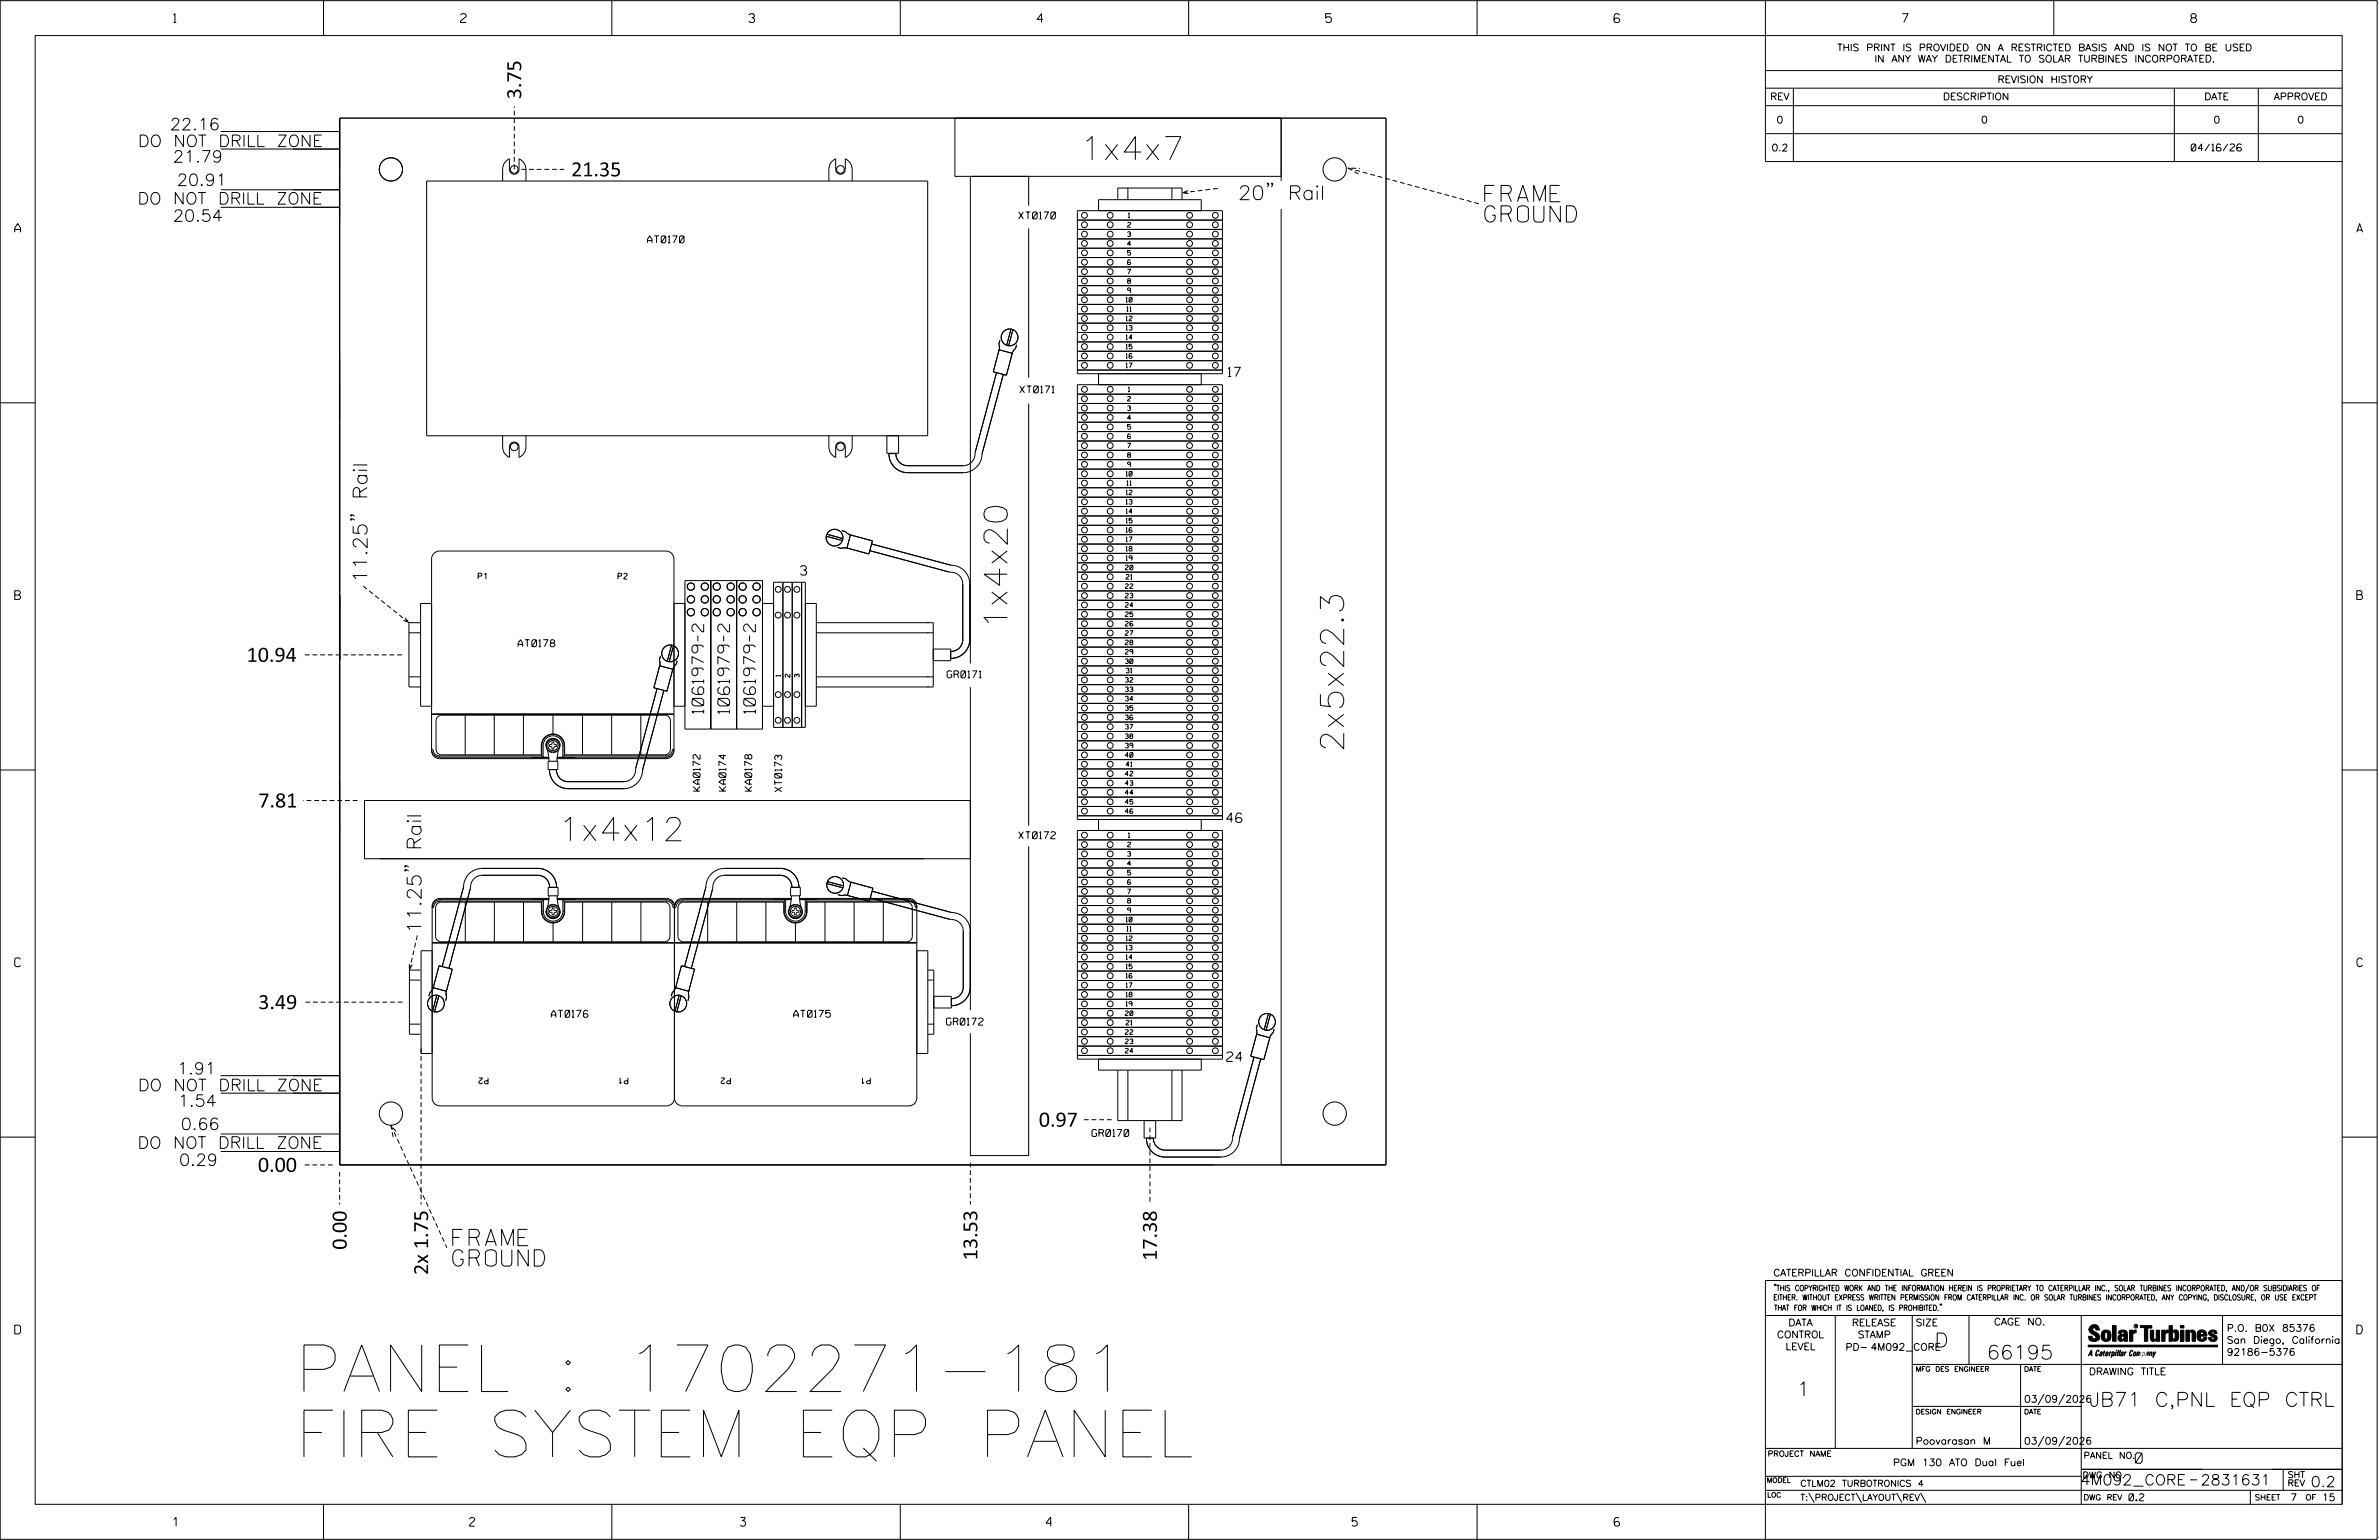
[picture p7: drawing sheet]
<svg xmlns="http://www.w3.org/2000/svg" width="864mm" height="559mm" viewBox="0 0 864 559" stroke-linecap="round" stroke-linejoin="round" font-family="sans-serif">
<defs><g id="words">
<g font-size="16.9">
<text x="107.1" y="504.9">PANEL : 1702271-181</text>
<text x="107.1" y="528.6">FIRE SYSTEM EQP PANEL</text>
</g>
<g font-size="8.5">
<text x="392" y="58">1x4x7</text>
<text x="365.7" y="228.5" transform="rotate(-90 365.7 228.5)">1x4x20</text>
<text x="487.8" y="272.9" transform="rotate(-90 487.8 272.9)">2x5x22.3</text>
<text x="202.6" y="305.1">1x4x12</text>
</g>
<g font-size="5.9">
<text x="539" y="73.2">FRAME</text>
<text x="539" y="80.6">GROUND</text>
<text x="164.4" y="452">FRAME</text>
<text x="164.4" y="459.4">GROUND</text>
</g>
<g font-size="5.1">
<text x="189.2" y="36" transform="rotate(-90 189.2 36)">3.75</text>
<text x="207.3" y="64">21.35</text>
<text x="449.4" y="72.5">20&quot; Rail</text>
<text x="133.3" y="211.5" transform="rotate(-90 133.3 211.5)">11.25&quot; Rail</text>
<text x="89.5" y="240.2">10.94</text>
<text x="93.8" y="293">7.81</text>
<text x="152.9" y="338.8" transform="rotate(-90 152.9 338.8)">11.25&quot; Rail</text>
<text x="93.7" y="366.2">3.49</text>
<text x="377.1" y="408.8">0.97</text>
<text x="93.6" y="425.2">0.00</text>
<text x="125.8" y="453.5" transform="rotate(-90 125.8 453.5)">0.00</text>
<text x="354.8" y="457.3" transform="rotate(-90 354.8 457.3)">13.53</text>
<text x="420" y="457.5" transform="rotate(-90 420 457.5)">17.38</text>
<text x="155.4" y="462.6" transform="rotate(-90 155.4 462.6)">2x 1.75</text>
<text x="702.3" y="488.8">D</text>
<text x="721.2" y="493.2">66195</text>
<text x="652.2" y="506.5">1</text>
<text x="758.5" y="510.3">JB71 C,PNL EQP CTRL</text>
</g>
<g font-size="4.2">
<text x="61.7" y="47.2">22.16</text>
<text x="50.1" y="53.2">DO NOT DRILL ZONE</text>
<text x="62.8" y="58.9">21.79</text>
<text x="64.2" y="67.3">20.91</text>
<text x="50" y="74.1">DO NOT DRILL ZONE</text>
<text x="62.8" y="80.3">20.54</text>
<text x="255.4" y="258.9" transform="rotate(-90 255.4 258.9)">1061979-2</text>
<text x="264.8" y="258.9" transform="rotate(-90 264.8 258.9)">1061979-2</text>
<text x="274.2" y="258.9" transform="rotate(-90 274.2 258.9)">1061979-2</text>
<text x="64.3" y="389.8">1.91</text>
<text x="50.1" y="395.8">DO NOT DRILL ZONE</text>
<text x="64.6" y="401.5">1.54</text>
<text x="65.6" y="409.9">0.66</text>
<text x="50" y="416.7">DO NOT DRILL ZONE</text>
<text x="65" y="422.9">0.29</text>
</g>
<g font-size="3.8">
<text x="775.1" y="531">0</text>
<text x="755.2" y="538.9">4M092_CORE</text>
<text x="798.8" y="538.9">2831631</text>
<text x="838.8" y="539.5">0.2</text>
</g>
<g font-size="3.4">
<text x="445.9" y="136.6">17</text>
<text x="290.6" y="208.7">3</text>
<text x="445.3" y="298.4">46</text>
<text x="445.3" y="385.1">24</text>
</g>
<g font-size="3.2">
<text x="63" y="8.2">1</text>
<text x="167.2" y="8.2">2</text>
<text x="271.8" y="8.2">3</text>
<text x="376.5" y="8.2">4</text>
<text x="481.2" y="8.2">5</text>
<text x="690.6" y="8.2">7</text>
<text x="795.3" y="8.2">8</text>
<text x="5.4" y="84.3">A</text>
<text x="855.5" y="84.3">A</text>
<text x="5.4" y="217.5">B</text>
<text x="855.6" y="217.5">B</text>
<text x="5.4" y="350.8">C</text>
<text x="855.6" y="350.8">C</text>
<text x="5.4" y="484">D</text>
<text x="855.6" y="484">D</text>
<text x="62.8" y="553.8">1</text>
<text x="170.4" y="553.8">2</text>
<text x="268.8" y="553.8">3</text>
<text x="379.8" y="553.8">4</text>
<text x="490.8" y="553.8">5</text>
<text x="585.9" y="553.8">6</text>
</g>
<g font-size="2.5">
<text x="666.9" y="18.5">THIS PRINT IS PROVIDED ON A RESTRICTED BASIS AND IS NOT TO BE USED</text>
<text x="680.5" y="22.6">IN ANY WAY DETRIMENTAL TO SOLAR TURBINES INCORPORATED.</text>
<text x="725.1" y="30">REVISION HISTORY</text>
<text x="642.6" y="36.3">REV</text>
<text x="705.3" y="36.3">DESCRIPTION</text>
<text x="800.2" y="36.3">DATE</text>
<text x="825.4" y="36.3">APPROVED</text>
<text x="644.9" y="44.7">0</text>
<text x="719.1" y="44.7">0</text>
<text x="803.5" y="44.7">0</text>
<text x="834" y="44.7">0</text>
<text x="643.1" y="54.8">0.2</text>
<text x="795.4" y="54.8">04/16/26</text>
<text x="369.8" y="79.4">XT0170</text>
<text x="235" y="88.1">AT0170</text>
<text x="370.2" y="142.6">XT0171</text>
<text x="188.1" y="234.7">AT0178</text>
<text x="343.8" y="245.9">GR0171</text>
<text x="254.1" y="287.1" transform="rotate(-90 254.1 287.1)">KA0172</text>
<text x="263.5" y="287.1" transform="rotate(-90 263.5 287.1)">KA0174</text>
<text x="272.9" y="287.1" transform="rotate(-90 272.9 287.1)">KA0178</text>
<text x="283.8" y="287.3" transform="rotate(-90 283.8 287.3)">XT0173</text>
<text x="369.8" y="304.3">XT0172</text>
<text x="200.1" y="369.1">AT0176</text>
<text x="288.1" y="369.1">AT0175</text>
<text x="343.6" y="372">GR0172</text>
<text x="396.4" y="412.4">GR0170</text>
<text x="643.8" y="463">CATERPILLAR CONFIDENTIAL GREEN</text>
<text x="645.1" y="485.5">CONTROL</text>
<text x="649.2" y="481.1">DATA</text>
<text x="672.3" y="481.1">RELEASE</text>
<text x="674.4" y="485.5">STAMP</text>
<text x="695.4" y="481.1">SIZE</text>
<text x="723.8" y="480.8">CAGE NO.</text>
<text x="808.4" y="483.1">P.O. B0X 85376</text>
<text x="648.2" y="489.8">LEVEL</text>
<text x="669.9" y="490">PD- 4M092_CORE</text>
<text x="808.4" y="487.5">San Diego, California</text>
<text x="808.4" y="491.8">92186-5376</text>
<text x="758.3" y="498.9">DRAWING TITLE</text>
<text x="734.8" y="508.9">03/09/2026</text>
<text x="695.4" y="524.1">Poovarasan M</text>
<text x="734.8" y="524.1">03/09/2026</text>
<text x="687.2" y="531.9">PGM 130 ATO Dual Fuel</text>
<text x="772.8" y="544.6">0.2</text>
<text x="831.4" y="544.6">7</text>
<text x="842.9" y="544.6">15</text>
</g>
<g font-size="2.3">
<text x="756.4" y="529.2">PANEL NO.</text>
<text x="653.5" y="539.4">CTLM02 TURBOTRONICS 4</text>
<text x="756" y="536.3">DWG NO.</text>
<text x="830.4" y="539.3">REV</text>
<text x="830.4" y="536.2">SHT</text>
<text x="653.5" y="544.5">T:\PROJECT\LAYOUT\REV\</text>
</g>
<g font-size="2.1">
<text x="173.6" y="210.1">P1</text>
<text x="224.3" y="210.1">P2</text>
<text x="177.2" y="391.1" transform="rotate(-180 177.2 391.1)">P2</text>
<text x="227.9" y="391.1" transform="rotate(-180 227.9 391.1)">P1</text>
<text x="265.1" y="391.1" transform="rotate(-180 265.1 391.1)">P2</text>
<text x="315.9" y="391.1" transform="rotate(-180 315.9 391.1)">P1</text>
</g>
<g font-size="2">
<text x="643.8" y="468.4">&quot;THIS COPYRIGHTED WORK AND THE INFORMATION HEREIN IS PROPRIETARY TO CATERPILLAR INC., SOLAR TURBINES INCORPORATED, AND/OR SUBSIDIARIES OF</text>
<text x="643.8" y="471.8">EITHER. WITHOUT EXPRESS WRITTEN PERMISSION FROM CATERPILLAR INC. OR SOLAR TURBINES INCORPORATED, ANY COPYING, DISCLOSURE, OR USE EXCEPT</text>
<text x="644" y="475.6">THAT FOR WHICH IT IS LOANED, IS PROHIBITED.&quot;</text>
<text x="641.7" y="528.5">PROJECT NAME</text>
<text x="756.3" y="544.3">DWG REV</text>
<text x="818.5" y="544.3">SHEET</text>
<text x="836.9" y="544.3">OF</text>
</g>
<g font-size="1.8">
<text x="695.4" y="497.6">MFG DES ENGINEER</text>
<text x="734.8" y="497.6">DATE</text>
<text x="695.4" y="513.1">DESIGN ENGINEER</text>
<text x="734.8" y="513.1">DATE</text>
<text x="641.3" y="538">MODEL</text>
<text x="641.5" y="543.3">LOC</text>
</g>
<g font-size="1.7">
<text x="409.3" y="82.4">2</text>
<text x="409.6" y="79">1</text>
<text x="409.3" y="89.2">4</text>
<text x="409.3" y="85.8">3</text>
<text x="409.3" y="92.6">5</text>
<text x="409.3" y="99.4">7</text>
<text x="409.3" y="106.2">9</text>
<text x="409.3" y="102.8">8</text>
<text x="408.8" y="109.6">10</text>
<text x="409" y="113">11</text>
<text x="408.8" y="119.8">13</text>
<text x="408.8" y="116.4">12</text>
<text x="408.8" y="123.2">14</text>
<text x="408.8" y="130">16</text>
<text x="408.8" y="126.6">15</text>
<text x="408.8" y="133.4">17</text>
<text x="409.6" y="142.1">1</text>
<text x="409.3" y="148.9">3</text>
<text x="409.3" y="145.5">2</text>
<text x="409.3" y="152.3">4</text>
<text x="409.3" y="155.7">5</text>
<text x="409.3" y="159.1">6</text>
<text x="409.3" y="165.9">8</text>
<text x="409.3" y="162.5">7</text>
<text x="408.8" y="172.7">10</text>
<text x="409.3" y="169.3">9</text>
<text x="408.8" y="179.5">12</text>
<text x="409" y="176.1">11</text>
<text x="408.8" y="182.9">13</text>
<text x="408.8" y="189.7">15</text>
<text x="408.8" y="186.3">14</text>
<text x="408.8" y="196.5">17</text>
<text x="408.8" y="193.1">16</text>
<text x="408.8" y="203.3">19</text>
<text x="408.8" y="199.9">18</text>
<text x="408.5" y="206.7">20</text>
<text x="408.5" y="213.5">22</text>
<text x="408.8" y="210.1">21</text>
<text x="408.5" y="220.4">24</text>
<text x="408.5" y="217">23</text>
<text x="408.5" y="227.2">26</text>
<text x="408.5" y="223.8">25</text>
<text x="408.5" y="234">28</text>
<text x="408.5" y="230.6">27</text>
<text x="408.5" y="237.4">29</text>
<text x="283.3" y="245.4" transform="rotate(-90 283.3 245.4)">1</text>
<text x="286.7" y="245.7" transform="rotate(-90 286.7 245.7)">2</text>
<text x="290.1" y="245.7" transform="rotate(-90 290.1 245.7)">3</text>
<text x="408.5" y="240.8">30</text>
<text x="408.8" y="244.2">31</text>
<text x="408.5" y="251">33</text>
<text x="408.5" y="247.6">32</text>
<text x="408.5" y="257.8">35</text>
<text x="408.5" y="254.4">34</text>
<text x="408.5" y="261.2">36</text>
<text x="408.5" y="268">38</text>
<text x="408.5" y="264.6">37</text>
<text x="408.5" y="274.8">40</text>
<text x="408.5" y="271.4">39</text>
<text x="408.5" y="281.6">42</text>
<text x="408.8" y="278.2">41</text>
<text x="408.5" y="285">43</text>
<text x="408.5" y="291.8">45</text>
<text x="408.5" y="288.4">44</text>
<text x="408.5" y="295.2">46</text>
<text x="409.6" y="303.9">1</text>
<text x="409.3" y="310.7">3</text>
<text x="409.3" y="307.3">2</text>
<text x="409.3" y="317.5">5</text>
<text x="409.3" y="314.1">4</text>
<text x="409.3" y="327.7">8</text>
<text x="409.3" y="324.3">7</text>
<text x="408.8" y="334.5">10</text>
<text x="409.3" y="331.1">9</text>
<text x="408.8" y="341.3">12</text>
<text x="409" y="337.9">11</text>
<text x="408.8" y="344.7">13</text>
<text x="408.8" y="351.5">15</text>
<text x="408.8" y="348.1">14</text>
<text x="408.8" y="358.3">17</text>
<text x="408.8" y="354.9">16</text>
<text x="408.8" y="365.1">19</text>
<text x="408.8" y="361.7">18</text>
<text x="408.5" y="368.5">20</text>
<text x="408.8" y="371.9">21</text>
<text x="408.5" y="375.3">22</text>
<text x="408.5" y="382.1">24</text>
<text x="408.5" y="378.7">23</text>
</g>
<text font-size=".9" x="775.1" y="481.7">R</text>
</g></defs>
<g fill="none" stroke="#000" stroke-width=".36">
<path d="M.1 .2h862.8v558.4h-862.8zM12.8 12.9h837.4v533h-837.4zM117.4 .2v12.7M222.1 .2v12.7M326.8 .2v12.7M431.5 .2v12.7M536.2 .2v12.7M587.9 5.5l-.5-.5h-1l-.5 1v1.7l.5 .4h1l.6-.4v-.6l-.6-.5h-1l-.5 .5M640.9 .2v58.4h209.3M745.6 .2v12.7M640.9 25.6h209.3M640.9 32h209.3"/>
<path d="M640.9 38.3h209.3M651 32v26.6M789.3 32v26.6M819.8 32v26.6M80.1 54.1h43.2M80.1 47.7h43.2M123.3 42.9v38M346.6 42.9h118.5v21.1h-118.5zM465.1 42.9v22.7M640.9 48.5h209.3M80.1 68.9h43.2M80.1 75.2h43.2"/>
<path d="M154.9 65.7h181.9v92.4h-181.9zM182.5 65.7v-4.2a4.2 4.2 0 0 1 2.4-3.9v3.9a1.75 1.75 0 0 0 1.8 1.7 1.75 1.75 0 0 0 1.7-1.7v-3.9a4.3 4.3 0 0 1 2.5 3.9v4.2M300.9 65.7v-4.2a4.2 4.2 0 0 1 2.5-3.9v3.9a1.75 1.75 0 0 0 1.7 1.7 1.75 1.75 0 0 0 1.7-1.7v-3.9a4.3 4.3 0 0 1 2.6 3.9v4.2M373.4 74.6v-10.6h-21.2v176.7M391.1 76.4h52.7v59.2h-52.7zM391.1 79.9h52.7M398.8 76.4v-3.9h37.3v3.9M405.8 72.2v-4h23.3v4M409.4 68.2v4M425.4 68.2v4M460.5 66.7l-.2 .2-.2-.2 .2-.3a.93 .93 0 0 1-.2 1.5M462 66.7l-.3 .2-.2-.2 .2-.3a.93 .93 0 0 1-.2 1.5"/>
<path d="M465.1 75.8v346.9h38M373.4 82.9v54.2M391.1 96.9h52.7M391.1 93.5h52.7M391.1 90.1h52.7M391.1 86.7h52.7M391.1 83.3h52.7M410.4 94.6l-.8-.3-.3 .6v.8l.8 .3 .3-.3-.3-.6-.8 .3M367 119.5l-1.6 5.8M367.7 119.6l-1.6 5.8M391.1 117.3h52.7M391.1 113.9h52.7"/>
<path d="M391.1 110.5h52.7M391.1 107.1h52.7M391.1 103.6h52.7M391.1 100.3h52.7M123.3 128.7v294h317.2M361.7 135.2l-7.7 28.9a4.5 4.5 0 0 1-4.3 4.9h-20.2a4.3 4.3 0 0 1-4.3-4.4h-2.5a6.8 6.8 0 0 0 6.8 6.9h20.2a6.9 6.9 0 0 0 6.8-6.8l7.7-28.8M362.7 126.9l4.8 1.3-2.2 8-4.7-1.3zM363 123.5l-.4 1.4 .2 .9-.2 1.4M369 125.1l-.3 1.3-1 1.2-.3 .9M391.1 139.6h52.7v157.8h-52.7zM391.1 134.3h52.7M391.1 130.9h52.7"/>
<path d="M391.1 127.5h52.7M391.1 124.1h52.7M391.1 120.6h52.7M398.8 135.6v4M436.1 135.6v4M.1 146.2h12.7M182.5 158.1v4a4.2 4.2 0 0 0 2.4 3.9v-3.9a1.75 1.75 0 0 1 1.8-1.7 1.75 1.75 0 0 1 1.7 1.7v3.9a4.3 4.3 0 0 0 2.5-3.9v-4M300.9 158.1v4a4.2 4.2 0 0 0 2.5 3.9v-3.9a1.75 1.75 0 0 1 1.7-1.7 1.75 1.75 0 0 1 1.7 1.7v3.9a4.3 4.3 0 0 0 2.6-3.9v-4M321.9 158.1v6.4h4.3v-6.4M373.4 146.4v153.2M391.1 153.2h52.7M391.1 149.8h52.7"/>
<path d="M391.1 146.4h52.7M391.1 143h52.7M391.1 156.6h52.7M850.2 146.2h12.7M391.1 177h52.7M391.1 173.6h52.7M391.1 170.2h52.7M391.1 166.8h52.7M391.1 163.4h52.7M391.1 160h52.7M127.5 188.3l.2 .2-.2 .3-.3-.3a.95 .95 0 0 1 1.5 .3M127.5 186.8l.2 .3-.2 .2-.3-.2a.95 .95 0 0 1 1.5 .2"/>
<path d="M300 194.6l5.8 1.5M300.2 193.9l5.8 1.5M304 198.6l1.4 .4 .9-.2 1.5 .2M305.6 192.5l1.4 .4 .7 .7 1.3 .6M308.7 194.1l8 2.2-1.3 4.7-8-2.1zM315.7 199.8l28.9 7.8a4.4 4.4 0 0 1 4.9 4.3v20.2a4.2 4.2 0 0 1-4.4 4.3M316.4 197.4l28.9 7.7a6.8 6.8 0 0 1 6.7 6.8v20.2a6.8 6.8 0 0 1-6.9 6.8M391.1 197.4h52.7M391.1 194h52.7M391.1 190.6h52.7M391.1 187.2h52.7M391.1 183.8h52.7"/>
<path d="M391.1 180.4h52.7M123.3 219.9h.3M123.3 216.2h.3M156.7 219h-4v37.3h4M244.7 219h3.9M248.6 210.7h28.2v53.8h-28.2zM258 210.7v53.8M267.4 210.7v53.8M276.8 219h4M280.8 211.3h11.5v52.6h-11.5zM284.2 211.3v52.6M287.6 211.3v52.6"/>
<path d="M291 211.3v52.6M292.3 219h4v37.3h-4M391.1 217.8h52.7M391.1 214.4h52.7M391.1 211h52.7M391.1 207.6h52.7M391.1 204.2h52.7M391.1 200.8h52.7M123.3 235.9h.3M123.3 239.5h.3M148.4 229.6h4.1M152.5 226h-4.1v23.3h4.1"/>
<path d="M239.7 238.1l-.3 1.4 .2 1-.2 1.4M243.8 234.1l-1.6 5.8M244.5 234.3l-1.6 5.8M245.8 239.7l-.4 1.4-.9 1.1-.3 1M296.3 226h42.5v23.3h-42.5M296.3 229.6h42.5M338.8 235.5h6.3v4.2h-6.3M391.1 238.2h52.7M391.1 234.8h52.7M391.1 231.4h52.7M391.1 228h52.7M391.1 224.6h52.7"/>
<path d="M391.1 221.2h52.7M148.4 245.6h4.1M156.7 259.2l87.4-.2 .6 .3zM168.9 259.5v14.4M179.4 259.5v14.4M190 259.5v14.4M200.7 259.5v6.8M211.5 259.5v14.4M222 259.5v14.4M232.6 259.5v14.4M238.5 249.9l-7.7 28.8a4.4 4.4 0 0 1-4.3 4.9h-20.3a4.2 4.2 0 0 1-4.2-4.3M239.5 241.6l4.7 1.3-2.1 7.9-4.8-1.2z"/>
<path d="M241 250.5l-7.7 28.9a6.8 6.8 0 0 1-6.8 6.8h-20.3a6.8 6.8 0 0 1-6.7-6.9M244.7 256.3h3.9M276.8 256.3h4M296.3 245.6h42.5M352.2 249.3v117.3M391.1 258.6h52.7M391.1 255.2h52.7M391.1 251.8h52.7M391.1 248.4h52.7M391.1 245h52.7M391.1 241.6h52.7M.1 279.4h12.7"/>
<path d="M158.9 260.1l1.4-.6h81.1a2.05 2.05 0 0 1 2 2v10.4a2.05 2.05 0 0 1-2 2h-36.4v-3.4a4.2 4.2 0 0 0-4.3-4.2 4.2 4.2 0 0 0-4.2 4.2v3.4h-36.2a2.05 2.05 0 0 1-2-2v-10.4zM159.5 274.3a2.41 2.41 0 0 1-2.3-2.4h-.5a2.89 2.89 0 0 0 2.8 2.9M159.5 274.3v.5M159.5 274.8h39.7M159.5 274.3h37.2M192.8 274.8l6.4 .1M196.7 270.5h.5M196.7 270.5v3.8M196.7 270.5a4.1 4.1 0 0 1 4-4 4.1 4.1 0 0 1 4.1 4M197.2 270.5a3.6 3.6 0 0 1 3.5-3.5 3.6 3.6 0 0 1 3.6 3.5M197.2 270.5v4.3l-.5-.5M198.2 270.7a2.55 2.55 0 0 1 2.5-2.8 2.55 2.55 0 0 1 2.6 2.8"/>
<path d="M198.6 272l.7 4.2M199 276.2h3.5v3.1h-3.5zM199.2 275.3h-39.7a2.89 2.89 0 0 1-2.8-2.9v-69.6a2.89 2.89 0 0 1 2.8-2.8h82.3a2.89 2.89 0 0 1 2.9 2.8v69.6a2.89 2.89 0 0 1-2.9 2.9h-39.6M200.3 272.8v.2a2.53 2.53 0 0 1-1.6-3.9 2.53 2.53 0 0 1 4.3 .3 2.53 2.53 0 0 1-2.3 3.7v-.2M200.4 269.3h.7v.7l.9 .2v.7h-.8l-.1 .9h-.7l-.1-.7-.8-.2v-.7l.8-.2zM202.2 274.8h39.6M202.8 272l-.6 4.2M204.3 270.5v4.3l.5-.5M204.3 270.5h.5M204.8 270.5v3.8M204.8 274.3h37M208.7 274.8l-6.5 .1"/>
<path d="M241.8 274.3a2.35 2.35 0 0 0 2.3-2.4h.6a2.89 2.89 0 0 1-2.9 2.9M241.8 274.3v.5M391.1 279h52.7M391.1 275.6h52.7M391.1 272.2h52.7M391.1 268.8h52.7M391.1 265.4h52.7M391.1 262h52.7M850.2 279.4h12.7M132.3 290.5h219.9v21.1h-219.9zM391.1 296h52.7M391.1 292.6h52.7"/>
<path d="M391.1 289.2h52.7M391.1 285.8h52.7M391.1 282.4h52.7M398.8 297.4v3.9M436.1 297.4v3.9M138 311.6h197.4M147.1 315.6l.3 .2-.3 .3-.2-.3a.97 .97 0 0 1 1.4 .3M147.1 314.1l.3 .3-.3 .2-.2-.2a.91 .91 0 0 1 1.4 .2M300.4 319.9l5.8 1.6M305.8 318.6l1.4 .3 .7 .7 1.3 .6M373.4 307.1v112.2h-21.2v-44.4M391.1 301.3h52.7v83h-52.7z"/>
<path d="M391.1 318.3h52.7M391.1 315h52.7M391.1 311.6h52.7M391.1 308.2h52.7M391.1 304.8h52.7M410.4 319.5l-.8-.3-.3 .6v.8l.8 .3 .3-.3-.3-.6-.8 .3M158.7 327.9l1.5-.6h36.3v3.4a4.2 4.2 0 0 0 4.3 4.2 4.2 4.2 0 0 0 4.2-4.2v-3.4h36.2a1.99 1.99 0 0 1 2 2.1v10.3a1.99 1.99 0 0 1-2 2h-81a2.05 2.05 0 0 1-2.1-2v-10.3zM159.7 327h37M159.7 326.5h39.5M159.7 326.5a2.83 2.83 0 0 0-2.8 2.9h.5a2.35 2.35 0 0 1 2.3-2.4M159.7 326.5v.5M168.9 327.3v14.4"/>
<path d="M179.5 327.3v14.4M190 327.3v14.4M196.7 330.7a4.1 4.1 0 0 0 4.1 4.1 4.1 4.1 0 0 0 4-4.1M196.7 327l.5-.5v4.2M196.7 327v3.7M196.7 330.7h.5M197.2 330.7a3.5 3.5 0 0 0 3.6 3.6 3.5 3.5 0 0 0 3.5-3.6M198.3 330.6a2.53 2.53 0 0 0 2.5 2.7 2.53 2.53 0 0 0 2.5-2.7M199 322h3.6v3h-3.6zM199.3 326h-39.6a2.83 2.83 0 0 0-2.8 2.9v69.5a2.83 2.83 0 0 0 2.8 2.9h82.3a2.83 2.83 0 0 0 2.8-2.9M199.3 326.3l-6.5 .2M199.3 325l-.6 4.3"/>
<path d="M199.5 330.4l.8-.1 .1-.9h.7l.1 .8 .8 .2v.6l-.7 .1-.2 .9h-.7v-.8l-.9-.2zM199.5 322a4.3 4.3 0 0 0-4.2-4.4h-20.3a4.5 4.5 0 0 0-4.3 4.9l-7.7 28.9M200.8 328.4v-.2a2.54 2.54 0 0 0-2.5 3.5 2.54 2.54 0 0 0 4.2 .6 2.54 2.54 0 0 0-1.3-4.1v.2M200.8 334.9v6.8M202 322a6.7 6.7 0 0 0-6.7-6.9h-20.3a6.7 6.7 0 0 0-6.7 6.7l-7.8 28.9M202.2 325l.7 4.3M202.2 326h39.8a2.83 2.83 0 0 1 2.8 2.9M202.3 326.3l6.4 .2M202.3 326.5h39.7M204.3 330.7h.5M204.8 327l-.5-.5v4.2M204.8 327v3.7"/>
<path d="M204.8 327h37.2M211.5 327.3v14.4M222.1 327.3v14.4M232.7 327.3v14.4M242 327a2.35 2.35 0 0 1 2.3 2.4h1.1a2.29 2.29 0 0 1 2.3-2.4M242 326.5a2.89 2.89 0 0 1 2.8 2.9 2.89 2.89 0 0 1 2.9-2.9M242 326.5v.5M244.8 328.9v69.5M246.7 327.9l1.4-.6h36.4v3.4a4.2 4.2 0 0 0 4.2 4.2 4.2 4.2 0 0 0 4.3-4.2v-3.4h36.2a2.05 2.05 0 0 1 2 2.1v10.3a2.05 2.05 0 0 1-2 2h-81.1a2.05 2.05 0 0 1-2-2v-10.3zM247.7 327h37M247.7 326.5h39.5M247.7 326.5v.5"/>
<path d="M256.9 327.3v14.4M267.4 327.3v14.4M278 327.3v14.4M284.7 330.7a4.1 4.1 0 0 0 4 4.1 4.1 4.1 0 0 0 4.1-4.1M284.7 327l.5-.5v4.2M284.7 330.7h.5M284.7 327v3.7M285.2 330.7a3.6 3.6 0 0 0 3.5 3.6 3.6 3.6 0 0 0 3.6-3.6M286.2 330.6a2.55 2.55 0 0 0 2.5 2.7 2.55 2.55 0 0 0 2.6-2.7M287 322h3.5v3h-3.5zM287.2 326.3l-6.4 .2M287.3 326h-39.6a2.83 2.83 0 0 0-2.9 2.9"/>
<path d="M287.3 325l-.6 4.3M287.5 322a4.3 4.3 0 0 0-4.3-4.4h-20.2a4.5 4.5 0 0 0-4.3 4.9l-7.7 28.9M288.4 329.4h.7l.2 .9 .7 .1v.6l-.9 .2v.8h-.7v-.8l-.9-.2v-.6l.9-.2zM288.7 328.4v-.2a2.54 2.54 0 0 0-2.4 3.5 2.54 2.54 0 0 0 4.2 .6 2.54 2.54 0 0 0-1.3-4.1v.2M288.7 334.9v6.8M290 322a6.7 6.7 0 0 0-6.8-6.9h-20.2a6.7 6.7 0 0 0-6.7 6.7l-7.8 28.9M290.2 325l.6 4.3M290.2 326h39.8a2.83 2.83 0 0 1 2.8 2.9v69.5a2.89 2.89 0 0 1-2.8 2.9h-82.3a2.89 2.89 0 0 1-2.9-2.9M290.3 326.5h39.7M290.3 326.3l6.4 .2M292.3 330.7h.5M292.8 327h37.2"/>
<path d="M292.8 327l-.5-.5v4.2M292.8 327v3.7M299.5 327.3v14.4M300.2 320.6l5.8 1.6M304.2 324.6l1.4 .4 .9-.2 1.4 .2M308.9 320.1l8 2.2-1.3 4.7-8-2.1zM310.1 327.3v14.4M315.9 325.8l28.9 7.8a4.4 4.4 0 0 1 4.9 4.3v20.2a4.2 4.2 0 0 1-4.4 4.3M316.6 323.4l28.8 7.7a6.7 6.7 0 0 1 6.8 6.8M320.6 327.3v14.4M330 326.5v.5M330 326.5a2.89 2.89 0 0 1 2.8 2.9h-.5a2.35 2.35 0 0 0-2.3-2.4"/>
<path d="M391.1 338.8h52.7M391.1 335.4h52.7M391.1 332h52.7M391.1 328.6h52.7M391.1 325.2h52.7M391.1 321.8h52.7M148.6 355.6h4M152.6 352h-4v23.3h4M156.9 345h-4v37.3h4M156.9 342h87.9l-.5 .2h-86.9zM157.3 358.1l-.3 .9-.9 1.2-.4 1.3M159.4 350.4l4.8 1.3-2.2 8-4.7-1.3z"/>
<path d="M162.1 359.4l-.2 .9 .2 1.4-.3 1.4M244.8 342h88l-.5 .2h-86.9zM245.3 358.1l-.3 .9-.9 1.2-.4 1.3M247.4 350.4l4.7 1.3-2.1 8-4.7-1.3zM250.1 359.4l-.2 .9 .2 1.4-.4 1.4M332.8 345h4v37.3h-4M336.8 352h2.2v23.3h-2.2M336.8 355.6h2.2M352.2 358.1a6.7 6.7 0 0 1-6.9 6.8M391.1 359.2h52.7M391.1 355.8h52.7M391.1 352.4h52.7"/>
<path d="M391.1 349h52.7M391.1 345.6h52.7M391.1 342.2h52.7M148.6 371.6h4M158.6 361.1l-1.6 5.9M159.3 361.3l-1.6 5.8M246.6 361.1l-1.6 5.9M247.3 361.3l-1.6 5.8M336.8 371.6h2.2M339 361.5h6.3v4.3h-6.3M391.1 379.6h52.7M391.1 372.8h52.7"/>
<path d="M391.1 369.4h52.7M391.1 366h52.7M391.1 362.6h52.7M391.1 376.2h52.7M456.2 375.2l4.7 1.4-2.1 7.9-4.8-1.2zM456.4 371.8l-.4 1.4 .3 1-.2 1.4M460.4 367.8l-1.5 5.8M461.2 368l-1.6 5.8M462.5 373.5l-.4 1.3-.9 1.1-.3 1M80.1 396.7h43.2M80.1 390.3h43.2M391.1 383h52.7"/>
<path d="M405.8 388.3v18.3h23.3v-18.3M409.4 388.3v18.3M425.4 388.3v18.3M436.1 384.3v4h-37.3v-4M455.2 383.6l-7.7 28.8a4.5 4.5 0 0 1-4.3 4.9h-20.3a4.3 4.3 0 0 1-4.2-4.3M457.7 384.2l-7.8 28.9a6.7 6.7 0 0 1-6.7 6.7h-20.3a6.7 6.7 0 0 1-6.7-6.8M.1 412.6h12.7M80.1 411.5h43.2M80.1 417.8h43.2M415.3 406.6v6.4h4.2v-6.4M850.2 412.6h12.7M640.9 477.3h209.3"/>
<path d="M644.2 466.1l-.1 .4M644.7 466.1l-.2 .4M666.2 477.3v48.3M694.2 477.3v48.3M704.4 473.3l-.1 .4M704.8 473.3l-.1 .4M714.8 477.3v17.8M755.5 477.3v68.6M806.8 477.3v17.8M816.5 466l-1.4 3.1M850.2 464.6h-209.3v94M850.2 464.8v81.1"/>
<path d="M694.2 495.1h156M733.5 495.1v30.5M758.6 481.4a2.02 2.02 0 0 1 3.1-.1l.5 1.3h-1.3l-.2-.6-.4-.2-.6 .1-.1 .4 .4 .7a2.46 2.46 0 0 1 2.2 2.9 2.83 2.83 0 0 1-3.8 .3l-.3-1.3h1.3l.2 .7 .6 .3 .5-.2 .2-.5-.4-.6-1.9-1.2-.4-.9zM759.2 491.3h-.7l.7-1.2v1.9h.2l-.1-2.1-1.3 2.1 .5-.5h.7M761.3 490l.3-.2 .4 .3-.1 .3-.3-.4-.4 .3-.3 1.6h.4l.4-.5-.3 .6-.4 .1-.3-.4zM762.6 490.6l.5-.1-.1 1.4h-.9a.74 .74 0 0 1 .9-.8l-.3 .7-.5 .1 .2-.5 .6-.2v-.5l-.7 .2zM763 483.2a2.17 2.17 0 0 1 3.1 0l.3 1.4-.3 1.5a2.17 2.17 0 0 1-3.1 0l-.3-1.5zM763.6 490.5l.4-.4 .2 .6h-.3l-.3 .9 .2 .4-.3-.1zM764.1 483.7l.5-.4 .4 .3v2.2l-.4 .2-.5-.2zM764.6 491.1l.6 .2v-.7l-.4-.1-.4 .6-.1 .8h.6M764.6 491.1l-.1 .8h.4M764.6 482.6v.8"/>
<path d="M764.8 490.7l.4 .1v.3h-.6zM765 491.5l-.1 .4zM766 490.5l-.5 1.5zM766 490.8l.4-.3-.4 .4M766.9 481h1.3v5.7h-1.3zM767 490.8l.5 .1-.3 .8-.4 .2zM767.3 490.5h-.5l-.5 2M767.3 490.5a.8 .8 0 0 1 .2 1 .8 .8 0 0 1-.9 .4l-.1 .6M767.3 490.5l-.1 .2M768.1 490.5l-.4 1.5zM768.2 489.9h.3l-.1 .2h-.2zM769 489.9l-.5 2.1z"/>
<path d="M769.7 489.9l-.6 2.1zM770.1 491.4l.5-.3-.5 .8zM770.4 491.9h.1M770.6 491.1l.1-.4-.7 .2 .1-.3 .6-.1 .2 .3-.5 1.1M770.6 491.1a.74 .74 0 0 0-.8 .8h.6M771 484.8h-.7l-.3 .6 .4 .7 .5-.3 .1-2.4h-.8l-.1 .4h-1.2a1.71 1.71 0 0 1 1.8-1.3 1.71 1.71 0 0 1 1.6 1.4v2.8h-1.1l-.1-.6M771 484.2l-1.5 .1a1.41 1.41 0 0 0 0 2.4l.5 .1 1.1-.7M771.2 486.1h-.1M771.4 490.5l.1 .3 .4-.3-.9 1.5zM771.5 490.8h.1M773 482.7h1.2v.5l.5-.5 .7-.1v1h-.6l-.5 .4-.1 2.7h-1.2zM773.3 490.3l.6-.4 .4 .2-.1 .4-.3-.4a1.28 1.28 0 0 0-.5 1.8l.6-.4-.1 .4-.8 .1z"/>
<path d="M774.7 490.8l.5-.3a.88 .88 0 0 1 .2 .9 .88 .88 0 0 1-.7 .7l-.2-.2zM774.8 490.9h.5l-.3 1h-.3l-.2-.2zM775.2 490.5l-.1 .2M776.8 481h4.3v.9h-1.5v4.8h-1.3M776.8 490.6l-.8 .2v-.3l-.4 1.5 .8-1.3v1.3l.3-1.2M779.3 491.1h.4M779.6 490.5h.3l-.3 1.4M779.6 490.7h.2l-.1 .4M779.7 491.1l-.1 .4M779.7 491.1l-.4 .2M780.1 492l.4-1.5 .1 .3 .3-.3 .3 .2-.3 1.3v-1.3l-.7 1.3M780.6 482.7h1.2v2.7l.1 .4 .4 .3 .4-.7v-2.7h1.2l.1 4h-1.3v-.5l-1.1 .6-.7-.3-.3-.7z"/>
<path d="M781.6 492.5l1-2-.8 1.3-.2-1.3-.2 2M784.7 482.7h1.2v.5l.5-.5 .7-.1v1h-.5l-.6 .4-.1 2.7h-1.2zM787.4 481h1.2v2a1.4 1.4 0 0 1 2.2 .2l.1 1.4-.4 1.9-1.5 .1-.4-.5v-1l.5 .9 .5-.3v-2.1l-.5-.4-.5 .7v2.8h-1.2zM791.5 482.7h1.3v4h-1.3zM791.5 481h1.3v.9h-1.3zM793.5 482.7h1.3v.4l.7-.5 1.1 .2 .4 .6v3.3h-1.2l-.3-3.4-.7 .2v3.2h-1.3zM794.8 483.1h.1M797.7 483.2a1.92 1.92 0 0 1 2.4-.5 1.92 1.92 0 0 1 1 2.1h-2.3v.8l.6 .5 .5-.3v-.5h1.2a1.83 1.83 0 0 1-2.1 1.4 1.83 1.83 0 0 1-1.5-2.1zM798.8 484.2v.6M799.1 483.4h.6l.2 .8h-1.1zM804.6 482.9a1.84 1.84 0 0 0-2.9 .8 3.3 3.3 0 0 0 2.2 1.9l-.5 .5-.4-.3-.1-.4h-1.2l.1 .6a1.92 1.92 0 0 0 2.9 .4M804.9 483.8h-1.2l-.2-.6-.5 .1-.1 .3 .1 .3 1.8 .9"/>
<path d="M805.1 488.1h-47.1v.6h47.1M694.2 510.3h61.3M742 505.8l-2.2 3.9M749.5 505.8l-2.2 3.9M640.9 525.6h209.2M640.9 535.7h114.6M742 521.1l-2.2 3.8M749.5 521.1l-2.2 3.8M755.5 533.2h94.7M795 537h2.6M828.8 533.2v7.6M117.4 545.9v12.7"/>
<path d="M222.1 545.9v12.7M326.8 545.9v12.7M431.5 545.9v12.7M536.2 545.9v12.7M640.9 540.8h209.3M656.6 541.7l2 3.5M673.8 541.7l1.9 3.5M688.4 541.7l2 3.5M697.2 541.7l1.9 3.5M816.9 541v4.9M863.5 558h.1"/>
<circle cx="141.9" cy="61.5" r="4.2"/>
<circle cx="186.7" cy="61.5" r="1.39"/>
<circle cx="305.1" cy="61.5" r="1.39"/>
<circle cx="393.7" cy="78.1" r="1.06"/>
<circle cx="403" cy="78.1" r="1.06"/>
<circle cx="431.8" cy="78.1" r="1.06"/>
<circle cx="441.2" cy="78.1" r="1.06"/>
<circle cx="484.5" cy="61.5" r="4.2"/>
<circle cx="393.7" cy="95.1" r="1.06"/>
<circle cx="393.7" cy="88.3" r="1.06"/>
<circle cx="393.7" cy="85" r="1.06"/>
<circle cx="393.7" cy="98.6" r="1.05"/>
<circle cx="393.7" cy="81.6" r="1.05"/>
<circle cx="393.7" cy="91.8" r="1.05"/>
<circle cx="403" cy="85" r="1.06"/>
<circle cx="403" cy="95.1" r="1.06"/>
<circle cx="403" cy="88.3" r="1.06"/>
<circle cx="403" cy="98.6" r="1.06"/>
<circle cx="403" cy="81.6" r="1.06"/>
<circle cx="403" cy="91.8" r="1.06"/>
<circle cx="431.8" cy="88.3" r="1.06"/>
<circle cx="431.8" cy="85" r="1.06"/>
<circle cx="431.8" cy="95.1" r="1.06"/>
<circle cx="431.8" cy="81.6" r="1.05"/>
<circle cx="431.8" cy="98.6" r="1.05"/>
<circle cx="431.8" cy="91.8" r="1.05"/>
<circle cx="441.2" cy="88.3" r="1.06"/>
<circle cx="441.2" cy="85" r="1.06"/>
<circle cx="441.2" cy="95.1" r="1.06"/>
<circle cx="441.2" cy="81.6" r="1.06"/>
<circle cx="441.2" cy="98.6" r="1.06"/>
<circle cx="441.2" cy="91.8" r="1.06"/>
<circle cx="393.7" cy="119" r="1.06"/>
<circle cx="393.7" cy="105.3" r="1.06"/>
<circle cx="393.7" cy="102" r="1.06"/>
<circle cx="393.7" cy="112.1" r="1.06"/>
<circle cx="393.7" cy="115.6" r="1.05"/>
<circle cx="393.7" cy="108.8" r="1.05"/>
<circle cx="403" cy="119" r="1.06"/>
<circle cx="403" cy="105.3" r="1.06"/>
<circle cx="403" cy="102" r="1.06"/>
<circle cx="403" cy="112.2" r="1.06"/>
<circle cx="403" cy="115.6" r="1.06"/>
<circle cx="403" cy="108.8" r="1.06"/>
<circle cx="431.8" cy="119" r="1.06"/>
<circle cx="431.8" cy="105.3" r="1.06"/>
<circle cx="431.8" cy="102" r="1.06"/>
<circle cx="431.8" cy="112.1" r="1.06"/>
<circle cx="431.8" cy="108.8" r="1.05"/>
<circle cx="431.8" cy="115.6" r="1.05"/>
<circle cx="441.2" cy="119" r="1.06"/>
<circle cx="441.2" cy="105.3" r="1.06"/>
<circle cx="441.2" cy="102" r="1.06"/>
<circle cx="441.2" cy="112.2" r="1.06"/>
<circle cx="441.2" cy="115.6" r="1.06"/>
<circle cx="441.2" cy="108.8" r="1.06"/>
<circle cx="366.5" cy="122.4" r="3"/>
<circle cx="393.7" cy="122.3" r="1.06"/>
<circle cx="393.7" cy="129.2" r="1.06"/>
<circle cx="393.7" cy="125.8" r="1.05"/>
<circle cx="393.7" cy="132.6" r="1.05"/>
<circle cx="403" cy="129.2" r="1.06"/>
<circle cx="403" cy="122.3" r="1.06"/>
<circle cx="403" cy="125.8" r="1.06"/>
<circle cx="403" cy="132.6" r="1.06"/>
<circle cx="431.8" cy="122.3" r="1.06"/>
<circle cx="431.8" cy="129.2" r="1.06"/>
<circle cx="431.8" cy="125.8" r="1.05"/>
<circle cx="431.8" cy="132.6" r="1.05"/>
<circle cx="441.2" cy="129.2" r="1.06"/>
<circle cx="441.2" cy="122.3" r="1.06"/>
<circle cx="441.2" cy="125.8" r="1.06"/>
<circle cx="441.2" cy="132.6" r="1.06"/>
<circle cx="393.7" cy="158.3" r="1.06"/>
<circle cx="393.7" cy="151.5" r="1.06"/>
<circle cx="393.7" cy="141.3" r="1.06"/>
<circle cx="393.7" cy="148.1" r="1.05"/>
<circle cx="393.7" cy="154.9" r="1.05"/>
<circle cx="393.7" cy="144.7" r="1.05"/>
<circle cx="403" cy="151.5" r="1.06"/>
<circle cx="403" cy="158.3" r="1.06"/>
<circle cx="403" cy="141.3" r="1.06"/>
<circle cx="403" cy="148.1" r="1.06"/>
<circle cx="403" cy="154.9" r="1.06"/>
<circle cx="403" cy="144.7" r="1.05"/>
<circle cx="431.8" cy="158.3" r="1.06"/>
<circle cx="431.8" cy="151.5" r="1.06"/>
<circle cx="431.8" cy="141.3" r="1.06"/>
<circle cx="431.8" cy="148.1" r="1.05"/>
<circle cx="431.8" cy="154.9" r="1.05"/>
<circle cx="431.8" cy="144.7" r="1.05"/>
<circle cx="441.2" cy="151.5" r="1.06"/>
<circle cx="441.2" cy="141.3" r="1.06"/>
<circle cx="441.2" cy="158.3" r="1.06"/>
<circle cx="441.2" cy="148.1" r="1.06"/>
<circle cx="441.2" cy="154.9" r="1.06"/>
<circle cx="441.2" cy="144.7" r="1.05"/>
<circle cx="186.7" cy="162.1" r="1.39"/>
<circle cx="305.1" cy="162.1" r="1.39"/>
<circle cx="393.7" cy="175.3" r="1.06"/>
<circle cx="393.7" cy="178.7" r="1.06"/>
<circle cx="393.7" cy="161.7" r="1.06"/>
<circle cx="393.7" cy="168.5" r="1.06"/>
<circle cx="393.7" cy="165.1" r="1.05"/>
<circle cx="393.7" cy="171.9" r="1.05"/>
<circle cx="403" cy="175.3" r="1.06"/>
<circle cx="403" cy="178.7" r="1.06"/>
<circle cx="403" cy="161.7" r="1.06"/>
<circle cx="403" cy="168.5" r="1.06"/>
<circle cx="403" cy="165.1" r="1.06"/>
<circle cx="403" cy="171.9" r="1.06"/>
<circle cx="431.8" cy="175.3" r="1.06"/>
<circle cx="431.8" cy="178.7" r="1.06"/>
<circle cx="431.8" cy="168.5" r="1.06"/>
<circle cx="431.8" cy="161.7" r="1.06"/>
<circle cx="431.8" cy="165.1" r="1.05"/>
<circle cx="431.8" cy="171.9" r="1.05"/>
<circle cx="441.2" cy="175.3" r="1.06"/>
<circle cx="441.2" cy="161.7" r="1.06"/>
<circle cx="441.2" cy="178.7" r="1.06"/>
<circle cx="441.2" cy="168.5" r="1.06"/>
<circle cx="441.2" cy="171.9" r="1.06"/>
<circle cx="441.2" cy="165.1" r="1.06"/>
<circle cx="303" cy="195.1" r="3"/>
<circle cx="393.7" cy="192.3" r="1.06"/>
<circle cx="393.7" cy="185.5" r="1.06"/>
<circle cx="393.7" cy="195.7" r="1.06"/>
<circle cx="393.7" cy="182.1" r="1.05"/>
<circle cx="393.7" cy="199.1" r="1.05"/>
<circle cx="393.7" cy="188.9" r="1.05"/>
<circle cx="403" cy="192.3" r="1.06"/>
<circle cx="403" cy="185.5" r="1.06"/>
<circle cx="403" cy="195.7" r="1.06"/>
<circle cx="403" cy="199.1" r="1.06"/>
<circle cx="403" cy="182.1" r="1.06"/>
<circle cx="403" cy="188.9" r="1.06"/>
<circle cx="431.8" cy="192.3" r="1.06"/>
<circle cx="431.8" cy="195.7" r="1.06"/>
<circle cx="431.8" cy="185.5" r="1.06"/>
<circle cx="431.8" cy="182.1" r="1.05"/>
<circle cx="431.8" cy="199.1" r="1.05"/>
<circle cx="431.8" cy="188.9" r="1.05"/>
<circle cx="441.2" cy="192.3" r="1.06"/>
<circle cx="441.2" cy="185.5" r="1.06"/>
<circle cx="441.2" cy="195.7" r="1.06"/>
<circle cx="441.2" cy="182.1" r="1.06"/>
<circle cx="441.2" cy="199.1" r="1.06"/>
<circle cx="441.2" cy="188.9" r="1.06"/>
<circle cx="250.8" cy="217.5" r="1.33"/>
<circle cx="250.8" cy="212.8" r="1.32"/>
<circle cx="255.8" cy="217.5" r="1.33"/>
<circle cx="255.9" cy="212.8" r="1.32"/>
<circle cx="260.2" cy="217.5" r="1.33"/>
<circle cx="260.2" cy="212.8" r="1.32"/>
<circle cx="265.2" cy="217.5" r="1.33"/>
<circle cx="265.2" cy="212.8" r="1.32"/>
<circle cx="269.6" cy="217.5" r="1.33"/>
<circle cx="269.6" cy="212.8" r="1.32"/>
<circle cx="274.6" cy="217.5" r="1.34"/>
<circle cx="274.6" cy="212.9" r="1.33"/>
<circle cx="282.5" cy="213.9" r="1.06"/>
<circle cx="285.9" cy="213.9" r="1.06"/>
<circle cx="289.3" cy="213.9" r="1.06"/>
<circle cx="393.7" cy="209.3" r="1.06"/>
<circle cx="393.7" cy="202.5" r="1.06"/>
<circle cx="393.7" cy="212.7" r="1.06"/>
<circle cx="393.7" cy="219.5" r="1.06"/>
<circle cx="393.7" cy="216.1" r="1.05"/>
<circle cx="393.7" cy="205.9" r="1.05"/>
<circle cx="403" cy="209.3" r="1.06"/>
<circle cx="403" cy="202.5" r="1.06"/>
<circle cx="403" cy="212.7" r="1.06"/>
<circle cx="403" cy="219.5" r="1.06"/>
<circle cx="403" cy="216.1" r="1.06"/>
<circle cx="403" cy="205.9" r="1.06"/>
<circle cx="431.8" cy="209.3" r="1.06"/>
<circle cx="431.8" cy="219.5" r="1.06"/>
<circle cx="431.8" cy="202.5" r="1.06"/>
<circle cx="431.8" cy="212.7" r="1.06"/>
<circle cx="431.8" cy="216.1" r="1.05"/>
<circle cx="431.8" cy="205.9" r="1.05"/>
<circle cx="441.2" cy="209.3" r="1.06"/>
<circle cx="441.2" cy="212.7" r="1.06"/>
<circle cx="441.2" cy="202.5" r="1.06"/>
<circle cx="441.2" cy="219.5" r="1.06"/>
<circle cx="441.2" cy="216.1" r="1.06"/>
<circle cx="441.2" cy="205.9" r="1.06"/>
<circle cx="243.3" cy="237.1" r="3"/>
<circle cx="250.8" cy="222.1" r="1.33"/>
<circle cx="255.8" cy="222.1" r="1.33"/>
<circle cx="260.2" cy="222.1" r="1.33"/>
<circle cx="265.2" cy="222.1" r="1.33"/>
<circle cx="269.6" cy="222.1" r="1.33"/>
<circle cx="274.6" cy="222.1" r="1.34"/>
<circle cx="282.5" cy="223.2" r="1.06"/>
<circle cx="285.9" cy="223.2" r="1.06"/>
<circle cx="289.3" cy="223.2" r="1.06"/>
<circle cx="393.7" cy="226.3" r="1.06"/>
<circle cx="393.7" cy="236.5" r="1.06"/>
<circle cx="393.7" cy="229.7" r="1.06"/>
<circle cx="393.7" cy="222.9" r="1.05"/>
<circle cx="393.7" cy="239.9" r="1.05"/>
<circle cx="393.7" cy="233.1" r="1.05"/>
<circle cx="403" cy="226.3" r="1.06"/>
<circle cx="403" cy="229.7" r="1.06"/>
<circle cx="403" cy="236.5" r="1.06"/>
<circle cx="403" cy="239.9" r="1.06"/>
<circle cx="403" cy="233.1" r="1.06"/>
<circle cx="403" cy="222.9" r="1.06"/>
<circle cx="431.8" cy="226.3" r="1.06"/>
<circle cx="431.8" cy="236.5" r="1.06"/>
<circle cx="431.8" cy="229.7" r="1.06"/>
<circle cx="431.8" cy="239.9" r="1.05"/>
<circle cx="431.8" cy="222.9" r="1.05"/>
<circle cx="431.8" cy="233.1" r="1.05"/>
<circle cx="441.2" cy="226.3" r="1.06"/>
<circle cx="441.2" cy="229.7" r="1.06"/>
<circle cx="441.2" cy="236.5" r="1.06"/>
<circle cx="441.2" cy="222.9" r="1.06"/>
<circle cx="441.2" cy="239.9" r="1.06"/>
<circle cx="441.2" cy="233.1" r="1.06"/>
<circle cx="282.5" cy="252" r="1.06"/>
<circle cx="285.9" cy="252" r="1.06"/>
<circle cx="289.3" cy="252" r="1.06"/>
<circle cx="393.7" cy="243.3" r="1.06"/>
<circle cx="393.7" cy="246.7" r="1.06"/>
<circle cx="393.7" cy="253.5" r="1.06"/>
<circle cx="393.7" cy="250.1" r="1.05"/>
<circle cx="393.7" cy="256.9" r="1.05"/>
<circle cx="403" cy="243.3" r="1.06"/>
<circle cx="403" cy="246.7" r="1.06"/>
<circle cx="403" cy="253.5" r="1.06"/>
<circle cx="403" cy="256.9" r="1.06"/>
<circle cx="403" cy="250.1" r="1.06"/>
<circle cx="431.8" cy="243.3" r="1.06"/>
<circle cx="431.8" cy="253.5" r="1.06"/>
<circle cx="431.8" cy="246.7" r="1.06"/>
<circle cx="431.8" cy="256.9" r="1.05"/>
<circle cx="431.8" cy="250.1" r="1.05"/>
<circle cx="441.2" cy="243.3" r="1.06"/>
<circle cx="441.2" cy="253.5" r="1.06"/>
<circle cx="441.2" cy="246.7" r="1.06"/>
<circle cx="441.2" cy="256.9" r="1.06"/>
<circle cx="441.2" cy="250.1" r="1.06"/>
<circle cx="200.7" cy="270.5" r="2.33"/>
<circle cx="200.7" cy="270.5" r="1.83"/>
<circle cx="282.5" cy="261.4" r="1.05"/>
<circle cx="285.9" cy="261.4" r="1.05"/>
<circle cx="289.3" cy="261.4" r="1.06"/>
<circle cx="393.7" cy="260.3" r="1.06"/>
<circle cx="393.7" cy="263.7" r="1.06"/>
<circle cx="393.7" cy="270.5" r="1.06"/>
<circle cx="393.7" cy="267.1" r="1.05"/>
<circle cx="393.7" cy="277.3" r="1.05"/>
<circle cx="393.7" cy="273.9" r="1.05"/>
<circle cx="403" cy="260.3" r="1.06"/>
<circle cx="403" cy="270.5" r="1.06"/>
<circle cx="403" cy="263.7" r="1.06"/>
<circle cx="403" cy="267.1" r="1.06"/>
<circle cx="403" cy="277.3" r="1.06"/>
<circle cx="403" cy="273.9" r="1.06"/>
<circle cx="431.8" cy="260.3" r="1.06"/>
<circle cx="431.8" cy="270.5" r="1.06"/>
<circle cx="431.8" cy="263.7" r="1.06"/>
<circle cx="431.8" cy="277.3" r="1.05"/>
<circle cx="431.8" cy="267.1" r="1.05"/>
<circle cx="431.8" cy="273.9" r="1.05"/>
<circle cx="441.2" cy="260.3" r="1.06"/>
<circle cx="441.2" cy="270.5" r="1.06"/>
<circle cx="441.2" cy="263.7" r="1.06"/>
<circle cx="441.2" cy="277.3" r="1.06"/>
<circle cx="441.2" cy="273.9" r="1.06"/>
<circle cx="441.2" cy="267.1" r="1.06"/>
<circle cx="393.7" cy="287.5" r="1.06"/>
<circle cx="393.7" cy="280.7" r="1.06"/>
<circle cx="393.7" cy="294.3" r="1.05"/>
<circle cx="393.7" cy="284.1" r="1.05"/>
<circle cx="393.7" cy="290.9" r="1.05"/>
<circle cx="403" cy="280.7" r="1.06"/>
<circle cx="403" cy="287.5" r="1.06"/>
<circle cx="403" cy="284.1" r="1.06"/>
<circle cx="403" cy="294.3" r="1.06"/>
<circle cx="403" cy="290.9" r="1.05"/>
<circle cx="431.8" cy="287.5" r="1.06"/>
<circle cx="431.8" cy="280.7" r="1.06"/>
<circle cx="431.8" cy="294.3" r="1.05"/>
<circle cx="431.8" cy="284.1" r="1.05"/>
<circle cx="431.8" cy="290.9" r="1.05"/>
<circle cx="441.2" cy="280.7" r="1.06"/>
<circle cx="441.2" cy="287.5" r="1.06"/>
<circle cx="441.2" cy="284.1" r="1.06"/>
<circle cx="441.2" cy="294.3" r="1.06"/>
<circle cx="441.2" cy="290.9" r="1.05"/>
<circle cx="393.7" cy="316.7" r="1.06"/>
<circle cx="393.7" cy="309.8" r="1.06"/>
<circle cx="393.7" cy="303" r="1.06"/>
<circle cx="393.7" cy="313.3" r="1.05"/>
<circle cx="393.7" cy="306.5" r="1.05"/>
<circle cx="403" cy="316.7" r="1.06"/>
<circle cx="403" cy="303" r="1.06"/>
<circle cx="403" cy="309.8" r="1.06"/>
<circle cx="403" cy="313.3" r="1.06"/>
<circle cx="403" cy="306.5" r="1.06"/>
<circle cx="431.8" cy="316.7" r="1.06"/>
<circle cx="431.8" cy="303" r="1.06"/>
<circle cx="431.8" cy="309.8" r="1.06"/>
<circle cx="431.8" cy="313.3" r="1.05"/>
<circle cx="431.8" cy="306.5" r="1.05"/>
<circle cx="441.2" cy="316.7" r="1.06"/>
<circle cx="441.2" cy="309.8" r="1.06"/>
<circle cx="441.2" cy="303" r="1.06"/>
<circle cx="441.2" cy="306.5" r="1.06"/>
<circle cx="441.2" cy="313.3" r="1.06"/>
<circle cx="200.8" cy="330.7" r="2.34"/>
<circle cx="200.8" cy="330.7" r="1.82"/>
<circle cx="288.7" cy="330.7" r="1.83"/>
<circle cx="288.8" cy="330.7" r="2.33"/>
<circle cx="303.2" cy="321.1" r="3.1"/>
<circle cx="393.7" cy="320" r="1.06"/>
<circle cx="393.7" cy="337" r="1.06"/>
<circle cx="393.7" cy="326.9" r="1.06"/>
<circle cx="393.7" cy="330.3" r="1.05"/>
<circle cx="393.7" cy="323.5" r="1.05"/>
<circle cx="393.7" cy="333.7" r="1.05"/>
<circle cx="403" cy="326.9" r="1.06"/>
<circle cx="403" cy="337" r="1.06"/>
<circle cx="403" cy="320" r="1.06"/>
<circle cx="403" cy="333.7" r="1.06"/>
<circle cx="403" cy="323.5" r="1.06"/>
<circle cx="403" cy="330.3" r="1.06"/>
<circle cx="431.8" cy="320" r="1.06"/>
<circle cx="431.8" cy="337" r="1.06"/>
<circle cx="431.8" cy="326.9" r="1.06"/>
<circle cx="431.8" cy="333.7" r="1.05"/>
<circle cx="431.8" cy="330.3" r="1.05"/>
<circle cx="431.8" cy="323.5" r="1.05"/>
<circle cx="441.2" cy="326.9" r="1.06"/>
<circle cx="441.2" cy="320" r="1.06"/>
<circle cx="441.2" cy="337" r="1.06"/>
<circle cx="441.2" cy="333.7" r="1.06"/>
<circle cx="441.2" cy="323.5" r="1.06"/>
<circle cx="441.2" cy="330.3" r="1.06"/>
<circle cx="393.7" cy="354" r="1.06"/>
<circle cx="393.7" cy="343.9" r="1.06"/>
<circle cx="393.7" cy="357.5" r="1.05"/>
<circle cx="393.7" cy="340.5" r="1.05"/>
<circle cx="393.7" cy="350.7" r="1.05"/>
<circle cx="393.7" cy="347.3" r="1.05"/>
<circle cx="403" cy="354.1" r="1.06"/>
<circle cx="403" cy="343.9" r="1.06"/>
<circle cx="403" cy="357.5" r="1.06"/>
<circle cx="403" cy="350.7" r="1.06"/>
<circle cx="403" cy="340.5" r="1.06"/>
<circle cx="403" cy="347.3" r="1.06"/>
<circle cx="431.8" cy="354" r="1.06"/>
<circle cx="431.8" cy="343.9" r="1.06"/>
<circle cx="431.8" cy="357.5" r="1.05"/>
<circle cx="431.8" cy="340.5" r="1.05"/>
<circle cx="431.8" cy="347.3" r="1.05"/>
<circle cx="431.8" cy="350.7" r="1.05"/>
<circle cx="441.2" cy="343.9" r="1.06"/>
<circle cx="441.2" cy="354.1" r="1.06"/>
<circle cx="441.2" cy="357.5" r="1.06"/>
<circle cx="441.2" cy="347.3" r="1.06"/>
<circle cx="441.2" cy="340.5" r="1.06"/>
<circle cx="441.2" cy="350.7" r="1.06"/>
<circle cx="158.2" cy="364.2" r="3.1"/>
<circle cx="246.2" cy="364.2" r="3"/>
<circle cx="393.7" cy="360.9" r="1.06"/>
<circle cx="393.7" cy="377.9" r="1.06"/>
<circle cx="393.7" cy="371.1" r="1.06"/>
<circle cx="393.7" cy="367.7" r="1.05"/>
<circle cx="393.7" cy="374.5" r="1.05"/>
<circle cx="393.7" cy="364.3" r="1.05"/>
<circle cx="403" cy="371.1" r="1.06"/>
<circle cx="403" cy="377.9" r="1.06"/>
<circle cx="403" cy="360.9" r="1.06"/>
<circle cx="403" cy="374.5" r="1.06"/>
<circle cx="403" cy="367.7" r="1.06"/>
<circle cx="403" cy="364.3" r="1.05"/>
<circle cx="431.8" cy="371.1" r="1.06"/>
<circle cx="431.8" cy="377.9" r="1.06"/>
<circle cx="431.8" cy="360.9" r="1.06"/>
<circle cx="431.8" cy="367.7" r="1.05"/>
<circle cx="431.8" cy="374.5" r="1.05"/>
<circle cx="431.8" cy="364.3" r="1.05"/>
<circle cx="441.2" cy="377.9" r="1.06"/>
<circle cx="441.2" cy="360.9" r="1.06"/>
<circle cx="441.2" cy="371.1" r="1.06"/>
<circle cx="441.2" cy="374.5" r="1.06"/>
<circle cx="441.2" cy="367.7" r="1.06"/>
<circle cx="441.2" cy="364.3" r="1.05"/>
<circle cx="459.9" cy="370.8" r="3"/>
<circle cx="393.7" cy="381.3" r="1.05"/>
<circle cx="403" cy="381.3" r="1.05"/>
<circle cx="431.8" cy="381.3" r="1.05"/>
<circle cx="441.2" cy="381.3" r="1.05"/>
<circle cx="141.9" cy="404.1" r="4.2"/>
<circle cx="484.5" cy="404.1" r="4.2"/>
<circle cx="775.4" cy="481.2" r=".69"/>
</g>
<g fill="#000">
<path d="M768.1 490.5l-.4 1.5zM768.2 489.9h.3l-.1 .2h-.2zM769 489.9l-.5 2.1zM769.7 489.9l-.6 2.1zM791.5 481h1.3v.9h-1.3zM791.5 482.7h1.3v4h-1.3zM758 488.1h47.1v.6h-47.1z"/>
<path d="M759.2 489.9l-1.2 2.1 .5-.5h.7v.5h.2zM759.2 490.1v1.2h-.7z" fill-rule="evenodd"/>
<path d="M758.6 481.4a2.02 2.02 0 0 1 3.1-.1l.5 1.3h-1.3l-.2-.6-.4-.2-.6 .1-.1 .4 .4 .7a2.46 2.46 0 0 1 2.2 2.9 2.83 2.83 0 0 1-3.8 .3l-.3-1.3h1.3l.2 .7 .6 .3 .5-.2 .2-.5-.4-.6-1.9-1.2-.4-.9z" fill-rule="evenodd"/>
<path d="M761.3 490l.3-.2 .4 .3-.1 .3-.3-.4-.4 .3-.3 1.6h.4l.4-.5-.3 .6-.4 .1-.3-.4z" fill-rule="evenodd"/>
<path d="M762.6 490.6l.5-.1-.1 1.4h-.9a.74 .74 0 0 1 .9-.8l-.6 .3-.2 .5 .5-.1 .3-.6v-.5l-.7 .2z" fill-rule="evenodd"/>
<path d="M763.6 490.5l.4-.4 .2 .6h-.3l-.3 .9 .2 .4-.3-.1z" fill-rule="evenodd"/>
<path d="M764.8 490.5l.5 .3-.1 .5h-.6l.6-.2v-.3l-.4-.1-.3 1.2h.4l.3-.4-.6 .6-.3-.2v-.4z" fill-rule="evenodd"/>
<path d="M763 483.2a2.17 2.17 0 0 1 3.1 0l.3 1.4-.3 1.5a2.17 2.17 0 0 1-3.1 0l-.3-1.5zM764.1 483.7v2.1l.5 .2 .4-.2v-2.2l-.4-.3z" fill-rule="evenodd"/>
<path d="M766 490.5v.3l.4-.1-.4 .2-.5 1.1z" fill-rule="evenodd"/>
<path d="M766.8 490.5l-.5 2 .3-.6a.71 .71 0 0 0 .9-.5 .71 .71 0 0 0-.4-.9zM767 490.8l.5 .1-.3 .8-.4 .2z" fill-rule="evenodd"/>
<path d="M766.9 481h1.3v5.7h-1.3z" fill-rule="evenodd"/>
<path d="M770.1 490.6l.6-.1 .2 .3-.4 1.2-.5 .1-.2-.5 .3-.5h.5l-.7 .5v.3l.4-.1 .4-.9-.5-.2-.2 .2z" fill-rule="evenodd"/>
<path d="M769.4 482.8l-.5 1h1.2l.1-.4h.8v.8l-1.5 .1a1.41 1.41 0 0 0 0 2.4l.5 .1 1.1-.7 .1 .6h1.1v-2.8a1.79 1.79 0 0 0-2.4-1.2zM770.3 484.8h.7l-.1 1-.5 .3-.4-.7z" fill-rule="evenodd"/>
<path d="M771.4 490.5l.1 .3 .4-.3-.9 1.5z" fill-rule="evenodd"/>
<path d="M773 482.7h1.2v.5l.5-.5 .7-.1v1h-.6l-.5 .4-.1 2.7h-1.2z" fill-rule="evenodd"/>
<path d="M773.3 490.3l.6-.4 .4 .2-.1 .4-.3-.4a1.28 1.28 0 0 0-.5 1.8l.6-.4-.3 .5h-.6z" fill-rule="evenodd"/>
<path d="M774.7 490.8l-.2 1.1h.7a.96 .96 0 0 0 0-1.4zM774.8 490.9h.5l-.1 .6-.5 .4-.2-.2z" fill-rule="evenodd"/>
<path d="M776 490.5v.3l.4-.3 .2 .3 .7-.2-.3 1.4v-1.3l-.6 1.3v-1.3l-.8 1.3z" fill-rule="evenodd"/>
<path d="M776.8 481h4.3v.9h-1.5v4.8h-1.3v-4.8h-1.5z" fill-rule="evenodd"/>
<path d="M777.9 490.5l-.5 2 .3-.6a.71 .71 0 0 0 .9-.5 .71 .71 0 0 0-.4-.9zM778.1 490.8l.3-.1 .1 .4-.5 .8-.2-.5z" fill-rule="evenodd"/>
<path d="M779.3 490.6l.6-.1-.3 1.5-.7-.1a.67 .67 0 0 1 .8-.8l-.6 .3-.1 .5 .4-.1 .4-.9-.4-.2-.3 .2z" fill-rule="evenodd"/>
<path d="M780.5 490.5l.1 .3 .3-.3 .3 .2-.3 1.3v-1.3l-.8 1.3z" fill-rule="evenodd"/>
<path d="M780.6 482.7h1.2v2.7l.1 .4 .4 .3 .4-.7v-2.7h1.2l.1 4h-1.3v-.5l-1.1 .6-.7-.3-.3-.7z" fill-rule="evenodd"/>
<path d="M781.6 490.5l.2 1.3 .8-1.3-1.2 2z" fill-rule="evenodd"/>
<path d="M784.7 482.7h1.2v.5l.5-.5 .7-.1v1h-.5l-.6 .4-.1 2.7h-1.2z" fill-rule="evenodd"/>
<path d="M787.4 481h1.2v2a1.4 1.4 0 0 1 2.2 .2l.1 1.4-.4 1.9-1.5 .1-.4-.5v-1l.5 .9 .5-.3v-2.1l-.5-.4-.5 .7v2.8h-1.2z" fill-rule="evenodd"/>
<path d="M793.5 482.7h1.3v.4a1.29 1.29 0 0 1 2.2 .3v3.3h-1.2l-.3-3.4-.7 .2v3.2h-1.3z" fill-rule="evenodd"/>
<path d="M797.7 483.2a1.92 1.92 0 0 1 2.4-.5 1.92 1.92 0 0 1 1 2.1h-2.3v.8l.6 .5 .5-.3v-.5h1.2a1.83 1.83 0 0 1-2.1 1.4 1.83 1.83 0 0 1-1.5-2.1zM799.1 483.4l-.3 .8h1.1l-.2-.8z" fill-rule="evenodd"/>
<path d="M801.9 483.2a1.94 1.94 0 0 1 3 .1v.5h-1.2l-.2-.6-.5 .1-.1 .3 .1 .3 1.8 .9a1.2 1.2 0 0 1 .1 1.3 1.2 1.2 0 0 1-1.2 .7l-1.6-.4-.4-1h1.2l.1 .4 .4 .3 .5-.5a3.3 3.3 0 0 1-2.2-1.9z" fill-rule="evenodd"/>
<circle cx="761.4" cy="492" r=".07"/>
<circle cx="762.2" cy="485.1" r=".07"/>
<circle cx="769.3" cy="492" r=".07"/>
<circle cx="773.1" cy="486.7" r=".07"/>
<circle cx="791.5" cy="486.7" r=".07"/>
<circle cx="791.5" cy="481" r=".07"/>
<circle cx="794.8" cy="486.7" r=".07"/>
</g>
<g fill="none" stroke="#000" stroke-width=".36" stroke-dasharray="1.7 1.1" stroke-linecap="butt">
<path d="M186.7 61.5v-22.9M189.2 61.5h15.6M429.2 70l14-1.8M431.4 70.2l-2.2-.2 2.1-.8M489.3 61l47.6 12.9M493.1 63.1l-3.8-2.1 4.4 .1M145.9 237.6h-35.9M147.1 224.2l1.3 1.8-1.9-.9M148.4 226l-17.3-13.9M129.8 290.5h-19.8M148.6 352l3.2-13.7M149.6 350l-1 2v-2.2"/>
<path d="M146.1 363.6h-36.1M152.9 380.4v56.7M141.9 408.3l20.3 44.5M142.7 412.6l-.8-4.3 2.7 3.4M403.6 406.3h-10.2M417.4 409.2v27.9M120.8 422.7h-10.8M123.3 425.2v11.9M352.2 421.9v15.2"/>
</g>
<path d="M123.3 42.9h379.8v379.8h-379.8z" fill="none" stroke="#000" stroke-width=".51"/>
<use href="#words"/>
</svg>
